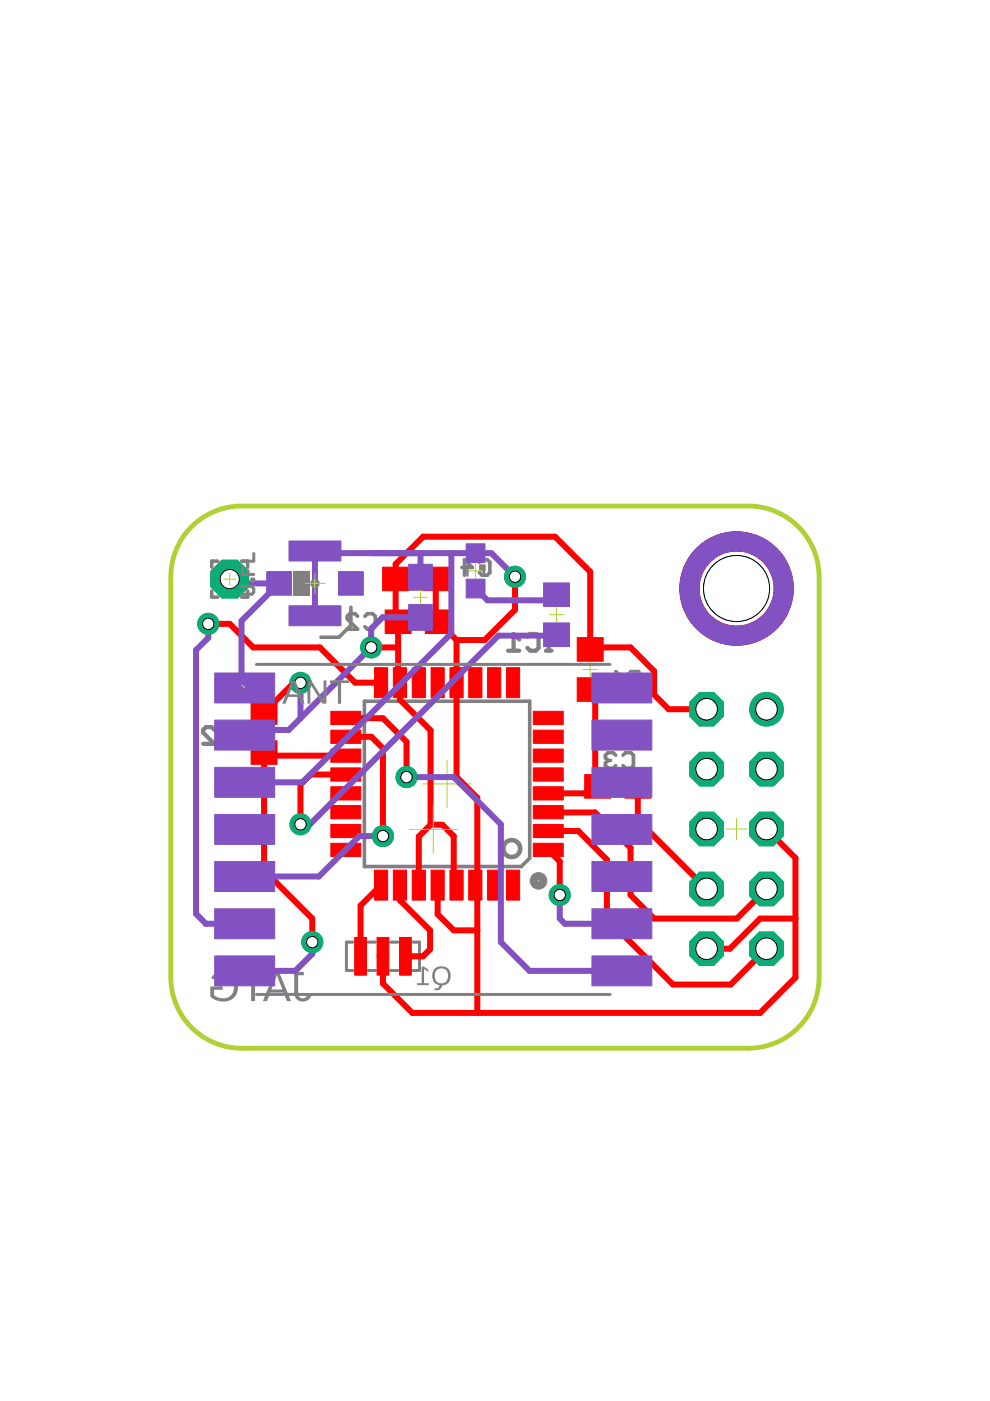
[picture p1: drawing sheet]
<svg xmlns="http://www.w3.org/2000/svg" width="210mm" height="297mm" viewBox="0 0 210 297" stroke-linecap="round" stroke-linejoin="round" font-family="sans-serif">
<g fill="none" stroke="#afd134" stroke-width=".21">
<path d="M86.9 122.7h2.5M87.4 131.8h2.5M88.1 121.5v2.5M88.7 130.6v2.5M54.5 155.3h3M56 153.8v3M123.6 141.9h3M125.1 140.4v3M89.7 166.2h10.2M94.8 161.1v10.2M129.7 166.7h2.5M131 165.5v2.5"/>
<path d="M79.8 202.8h2.8M81.2 201.4v2.7"/>
</g>
<path d="M113 185.4a1.76 1.76 0 0 1 2.7 .6 1.76 1.76 0 0 1-1.1 2.5 1.76 1.76 0 0 1-2.2-1.7h1.5a.24 .24 0 0 1 .3-.3 .24 .24 0 0 1 .2 .4 .24 .24 0 0 1-.4-.1h-1.6l.3-1z" fill-rule="evenodd" fill="#808080" stroke="#808080" stroke-width=".21"/>
<path d="M128.9 161.2l-.5 .6v.5l.5 .6h1.1l.6-.6M128.9 161.2h.6M130.6 160.1l-.6-.5h-1.1l-.5 .5v.6l.5 .5M132.1 160.1l.6-.5h1.1l.5 .5v2.2l-.5 .6h-1.1l-.6-.6" fill="none" stroke="#808080" stroke-width=".76"/>
<path d="M62.4 206.1v4.3a1.85 1.85 0 0 0 1.7 2 1.85 1.85 0 0 0 2-1.7l-.9-.1a1.03 1.03 0 0 1-1.1 1.1 1.03 1.03 0 0 1-.9-1.3v-3.6h1.2v-.7zM58.2 206.1l-2.5 6.2h.9l.7-1.9h2.8l.7 1.9h.9l-2.5-6.2zM58.7 206.7l1.2 3.1h-2.3zM51.1 206.1v.7h2.1v5.5h.9v-5.5h2.1v-.7zM45.2 206.8l-.5 .6 .8 .3a2.26 2.26 0 0 1 2.9-.8 2.26 2.26 0 0 1 1.2 2.7 2.48 2.48 0 0 1-1.7 2 2.48 2.48 0 0 1-2.5-.6v-1.1h1.8v-.7h-2.6v2.1a3.7 3.7 0 0 0 5.3-.1 3.7 3.7 0 0 0-.6-4.7 3.6 3.6 0 0 0-4.1 .3z" fill="#808080"/>
<path d="M101.7 119.2l.5-.5h1.1l.6 .5v2.2l-.6 .6h-1.1l-.5-.6M75.8 130.7l-.5-.6h-1.1l-.6 .6v.5l2.2 2.2h-2.2M77.4 130.7l.5-.6h1.1l.6 .6v2.2l-.6 .5h-1.1l-.5-.5M97.9 120.3h2.2l-1.6-1.6v3.3M129.5 145.7h2.2M131.7 143.5l-1.1-1.1v3.3M134.3 144.6l-1.1 1.1M135.4 144.6h-1.6l-.6-.6v-1.1l.6-.5h1.6v3.3" fill="none" stroke="#808080" stroke-width=".76"/>
<path d="M107.7 138h2.4M110.1 135.6l-1.2-1.2v3.6M111.8 135l.6-.6h1.2l.6 .6v2.4l-.6 .6h-1.2l-.6-.6M115.7 138h1.2M115.7 134.4h1.2M116.3 134.4v3.6M45.4 154.7l-.5-.5h-1.2l-.6 .5v.6l2.3 2.4h-2.3M48.3 156.5l-1.1 1.2M49.5 156.5h-1.7l-.6-.6v-1.2l.6-.5h1.7v3.5" fill="none" stroke="#808080" stroke-width=".89"/>
<path d="M92.2 205.4a2.13 2.13 0 0 0 1 3.5 .81 .81 0 0 1-1.1 .6v.4a1.22 1.22 0 0 0 1.7-1 2.04 2.04 0 0 0 1.6-2.8 2.04 2.04 0 0 0-3.2-.7zM92.5 205.7a1.56 1.56 0 0 1 2.5 .8 1.56 1.56 0 0 1-1.7 2 1.7 1.7 0 0 1-.8-2.8zM89.4 204.9v3.6h-1v.4h2.5v-.4h-1v-3.1l.9 .7v-.5l-.9-.7z" fill="#808080"/>
<path d="M77.3 148.7h35v33.2l-1.8 1.8h-33.2z" fill="none" stroke="#808080" stroke-width=".76"/>
<path d="M107 178.3a2.18 2.18 0 0 1 3.4 .6 2.18 2.18 0 0 1-1.4 3.1 2.18 2.18 0 0 1-2.7-2.1h.8a1.42 1.42 0 0 1 2.1-1.2 1.42 1.42 0 0 1 .1 2.4 1.42 1.42 0 0 1-2.2-.9v-.3h-.8a2.15 2.15 0 0 1 .7-1.6z" fill-rule="evenodd" fill="#808080" stroke="#808080" stroke-width=".21"/>
<path d="M74.8 199.7h-1.4v6.1h1.4M78 199.7h1.6M82.8 199.7h1.5M87.5 199.7h1.4v6.1h-1.4M78 205.8h1.6M82.8 205.8h1.5" fill="none" stroke="#808080" stroke-width=".63"/>
<path d="M148 116a12 12 0 0 1 18.7 3 12 12 0 0 1-7.5 17.4 12 12 0 0 1-15.1-11.6h4.1a8 8 0 0 1 11.6-7.1 8 8 0 0 1 1.1 13.5 8 8 0 0 1-12.6-5l-.1-1.4h-4.1a12 12 0 0 1 3.9-8.8z" fill-rule="evenodd" fill="#f00" stroke="#f00" stroke-width=".21"/>
<g fill="#f00" stroke="#f00" stroke-width=".21">
<path d="M81.7 129.3h5.5v5h-5.5z"/>
<path d="M90.2 129.3h5.5v5h-5.5z"/>
<path d="M122.4 143.7h5.5v5h-5.5z"/>
<path d="M122.4 135.2h5.5v5h-5.5z"/>
<path d="M81.1 120.2h5.5v5h-5.5z"/>
<path d="M89.6 120.2h5.5v5h-5.5z"/>
<path d="M132.5 164.2h5.5v5h-5.5z"/>
<path d="M124 164.2h5.5v5h-5.5z"/>
<path d="M107.4 184.5h2.8v6.3h-2.8z"/>
<path d="M103.4 184.5h2.8v6.3h-2.8z"/>
<path d="M99.4 184.5h2.8v6.3h-2.8z"/>
<path d="M95.4 184.5h2.8v6.3h-2.8z"/>
<path d="M91.4 184.5h2.8v6.3h-2.8z"/>
<path d="M87.4 184.5h2.8v6.3h-2.8z"/>
<path d="M83.4 184.5h2.8v6.3h-2.8z"/>
<path d="M79.4 184.5h2.8v6.3h-2.8z"/>
<path d="M70.1 178.8h6.4v2.8h-6.4z"/>
<path d="M70.1 174.8h6.4v2.8h-6.4z"/>
<path d="M70.1 170.8h6.4v2.8h-6.4z"/>
<path d="M70.1 166.8h6.4v2.8h-6.4z"/>
<path d="M70.1 162.8h6.4v2.8h-6.4z"/>
<path d="M70.1 158.8h6.4v2.8h-6.4z"/>
<path d="M70.1 154.8h6.4v2.8h-6.4z"/>
<path d="M70.1 150.8h6.4v2.8h-6.4z"/>
<path d="M79.4 141.6h2.8v6.3h-2.8z"/>
<path d="M83.4 141.6h2.8v6.3h-2.8z"/>
<path d="M87.4 141.6h2.8v6.3h-2.8z"/>
<path d="M91.4 141.6h2.8v6.3h-2.8z"/>
<path d="M95.4 141.6h2.8v6.3h-2.8z"/>
<path d="M99.4 141.6h2.8v6.3h-2.8z"/>
<path d="M103.4 141.6h2.8v6.3h-2.8z"/>
<path d="M107.4 141.6h2.8v6.3h-2.8z"/>
<path d="M113.1 150.8h6.3v2.8h-6.3z"/>
<path d="M113.1 154.8h6.3v2.8h-6.3z"/>
<path d="M113.1 158.8h6.3v2.8h-6.3z"/>
<path d="M113.1 162.8h6.3v2.8h-6.3z"/>
<path d="M113.1 166.8h6.3v2.8h-6.3z"/>
<path d="M113.1 170.8h6.3v2.8h-6.3z"/>
<path d="M113.1 174.8h6.3v2.8h-6.3z"/>
<path d="M113.1 178.8h6.3v2.8h-6.3z"/>
<path d="M53.2 157.1h5.5v5h-5.5z"/>
<path d="M53.2 148.6h5.5v5h-5.5z"/>
<path d="M84.7 198.8h2.5v8h-2.5z"/>
<path d="M79.9 198.8h2.5v8h-2.5z"/>
<path d="M75.2 198.8h2.5v8h-2.5z"/>
</g>
<g fill="none" stroke="#f00" stroke-width="1.3">
<path d="M44.2 132.3h4.5l5 5h14.1l7.5 7.4h5.5M78.7 137.3h5.7M92.4 122.7v8.6l4.4 4.4M96.8 135.7v29l4.4 4.4v18.2l-.4 .4M109.2 122.3v7l-6.4 6.4h-6M125.6 137.3h8.1l5 5v5l3.1 3.1h8M126.5 136.4l-1.4 1.3v-16.5l-7.4-7.4h-28l-5.8 5.8v11.7l.5 .5v12.6l.4 .3v3.7l6.5 6.5v20M63.7 144.8h-1.4l-6.3 6.3M73.3 156.2h5.4l2.5 2.5v18.6M73.3 152.2l7.9 .1 5 5v7.5M125.1 146.2l1.1 1.1v20M73.3 160.2h-16.7l-.6-.6v24.9l10.2 10.3v4.9"/>
<path d="M73.9 164.8l-.6-.6h-7.5l-2.1 2.1v8.5M91.3 174.9l-2.5 2.5v10.3M91.3 174.9h2.5l2.4 2.4v9.8l.6 .6M116.2 176.2h6.4l6.1 6.1v12.5l14 13.9h12.2l7.6-7.6M118.6 172.2h-2.4l10 .1 7.5 7.5v10l5 5h17.5l6.3-6.3M126.2 167.3l-.9 .9h-9.1M126.7 166.7l-.5 .6M135.2 166.7v7.2l14.6 14.6M162.5 175.8l6.2 6.1v25.4l-7.5 7.5h-73.8l-6.2-6.3v-5.7M80.8 187.7l-4.3 4.3v10.8M84.8 187.7v3.2l6.4 6.4v4l-1.5 1.5h-3.7M92.8 187.7v6.1l3.4 3.5h5"/>
<path d="M100.1 187l.7 .7M100.8 187.7l.4 .4v26.7M116.2 180.2l2.5 2.4v7.2M168.7 194.8h-7.5l-6.4 6.3h-5"/>
</g>
<circle cx="162.5" cy="150.4" r="3.6" fill="#0dab76" stroke="#0dab76" stroke-width=".21"/>
<circle cx="162.5" cy="150.4" r="2.29" fill="#fff" stroke="#000" stroke-width=".21"/>
<circle cx="149.8" cy="150.4" r="3.9" fill="#0dab76" stroke="#0dab76" stroke-width=".21"/>
<circle cx="149.8" cy="150.4" r="2.29" fill="#fff" stroke="#000" stroke-width=".21"/>
<circle cx="162.5" cy="163.1" r="3.9" fill="#0dab76" stroke="#0dab76" stroke-width=".21"/>
<circle cx="162.5" cy="163.1" r="2.29" fill="#fff" stroke="#000" stroke-width=".21"/>
<circle cx="149.8" cy="163.1" r="3.9" fill="#0dab76" stroke="#0dab76" stroke-width=".21"/>
<circle cx="149.8" cy="163.1" r="2.29" fill="#fff" stroke="#000" stroke-width=".21"/>
<circle cx="162.5" cy="175.8" r="3.9" fill="#0dab76" stroke="#0dab76" stroke-width=".21"/>
<circle cx="162.5" cy="175.8" r="2.29" fill="#fff" stroke="#000" stroke-width=".21"/>
<circle cx="149.8" cy="175.8" r="3.9" fill="#0dab76" stroke="#0dab76" stroke-width=".21"/>
<circle cx="149.8" cy="175.8" r="2.29" fill="#fff" stroke="#000" stroke-width=".21"/>
<circle cx="162.5" cy="188.5" r="3.9" fill="#0dab76" stroke="#0dab76" stroke-width=".21"/>
<circle cx="162.5" cy="188.5" r="2.29" fill="#fff" stroke="#000" stroke-width=".21"/>
<circle cx="149.8" cy="188.5" r="3.9" fill="#0dab76" stroke="#0dab76" stroke-width=".21"/>
<circle cx="149.8" cy="188.5" r="2.29" fill="#fff" stroke="#000" stroke-width=".21"/>
<circle cx="162.5" cy="201.1" r="3.9" fill="#0dab76" stroke="#0dab76" stroke-width=".21"/>
<circle cx="162.5" cy="201.1" r="2.29" fill="#fff" stroke="#000" stroke-width=".21"/>
<circle cx="149.8" cy="201.1" r="3.9" fill="#0dab76" stroke="#0dab76" stroke-width=".21"/>
<circle cx="149.8" cy="201.1" r="2.29" fill="#fff" stroke="#000" stroke-width=".21"/>
<circle cx="48.7" cy="122.8" r="4.3" fill="#0dab76" stroke="#0dab76" stroke-width=".21"/>
<circle cx="48.7" cy="122.8" r="2.03" fill="#fff" stroke="#000" stroke-width=".21"/>
<circle cx="63.7" cy="144.8" r="2.22" fill="#0dab76" stroke="#0dab76" stroke-width=".21"/>
<circle cx="63.7" cy="144.8" r="1.21" fill="#fff" stroke="#000" stroke-width=".21"/>
<circle cx="78.7" cy="137.3" r="2.22" fill="#0dab76" stroke="#0dab76" stroke-width=".21"/>
<circle cx="78.7" cy="137.3" r="1.21" fill="#fff" stroke="#000" stroke-width=".21"/>
<circle cx="109.2" cy="122.3" r="2.22" fill="#0dab76" stroke="#0dab76" stroke-width=".21"/>
<circle cx="109.2" cy="122.3" r="1.21" fill="#fff" stroke="#000" stroke-width=".21"/>
<circle cx="118.7" cy="189.8" r="2.22" fill="#0dab76" stroke="#0dab76" stroke-width=".21"/>
<circle cx="118.7" cy="189.8" r="1.21" fill="#fff" stroke="#000" stroke-width=".21"/>
<circle cx="63.7" cy="174.8" r="2.22" fill="#0dab76" stroke="#0dab76" stroke-width=".21"/>
<circle cx="63.7" cy="174.8" r="1.21" fill="#fff" stroke="#000" stroke-width=".21"/>
<circle cx="66.2" cy="199.7" r="2.22" fill="#0dab76" stroke="#0dab76" stroke-width=".21"/>
<circle cx="66.2" cy="199.7" r="1.21" fill="#fff" stroke="#000" stroke-width=".21"/>
<circle cx="81.2" cy="177.3" r="2.22" fill="#0dab76" stroke="#0dab76" stroke-width=".21"/>
<circle cx="81.2" cy="177.3" r="1.21" fill="#fff" stroke="#000" stroke-width=".21"/>
<circle cx="86.2" cy="164.8" r="2.22" fill="#0dab76" stroke="#0dab76" stroke-width=".21"/>
<circle cx="86.2" cy="164.8" r="1.21" fill="#fff" stroke="#000" stroke-width=".21"/>
<circle cx="44.2" cy="132.3" r="2.22" fill="#0dab76" stroke="#0dab76" stroke-width=".21"/>
<circle cx="44.2" cy="132.3" r="1.21" fill="#fff" stroke="#000" stroke-width=".21"/>
<path d="M148 116a12 12 0 0 1 18.7 3 12 12 0 0 1-7.5 17.4 12 12 0 0 1-15.1-11.6h4.1a8 8 0 0 1 11.6-7.1 8 8 0 0 1 1.1 13.5 8 8 0 0 1-12.6-5l-.1-1.4h-4.1a12 12 0 0 1 3.9-8.8z" fill-rule="evenodd" fill="#8252c2" stroke="#8252c2" stroke-width=".21"/>
<g fill="#8252c2" stroke="#8252c2" stroke-width=".21">
<path d="M45.5 142.7h12.7v6.3h-12.7z"/>
<path d="M125.5 182.7h12.7v6.3h-12.7z"/>
<path d="M45.5 162.7h12.7v6.3h-12.7z"/>
<path d="M125.5 192.7h12.7v6.3h-12.7z"/>
<path d="M125.5 172.7h12.7v6.3h-12.7z"/>
<path d="M125.5 162.7h12.7v6.3h-12.7z"/>
<path d="M125.5 152.7h12.7v6.3h-12.7z"/>
<path d="M125.5 142.7h12.7v6.3h-12.7z"/>
<path d="M45.5 172.7h12.7v6.3h-12.7z"/>
<path d="M45.5 192.7h12.7v6.3h-12.7z"/>
<path d="M45.5 182.7h12.7v6.3h-12.7z"/>
<path d="M125.5 202.7h12.7v6.3h-12.7z"/>
<path d="M45.5 202.7h12.7v6.3h-12.7z"/>
<path d="M45.5 152.7h12.7v6.3h-12.7z"/>
<path d="M98.8 115.3h4v4h-4z"/>
<path d="M98.8 122.8h4v4h-4z"/>
<path d="M115.3 123.6h5.5v5h-5.5z"/>
<path d="M115.3 132.1h5.5v5h-5.5z"/>
<path d="M86.7 119.6h5v5.5h-5z"/>
<path d="M86.7 128.1h5v5.5h-5z"/>
<path d="M61.3 128.4h11v4.3h-11z"/>
<path d="M61.3 114.7h11v4.2h-11z"/>
<path d="M56.5 121.2h5.3v5h-5.3z"/>
<path d="M71.8 121.2h5.2v5h-5.2z"/>
</g>
<g fill="none" stroke="#8252c2" stroke-width="1.3">
<path d="M89.2 117.3v5.1M95.7 117.3v17l-31.6 31.6h-15.4M100.8 117.3h.1M44.2 132.3v2.9l-2.6 2.6v56l2 2.1h8.3M48.7 122.8l.9 .9h9.6l-8 7.9v13.6M89.2 130.9h-8.1l-2.4 2.4v4l-17.5 17.5h-8.2l-1.1 1.1-1.1-1.1M100.8 124.8l2.5 2.5h13.5l1.2-1.2M109.2 122.3l-5-5h-37l-.4-.5v13.8M118 134.6h-1.1l-.2 .2h-11l-40 40h-2M63.7 144.8v7.5M81.2 177.3h-5l-8.6 8.5h-15.7M86.2 164.8h10l10 10v24.9l6.1 6.1h19.5"/>
<path d="M66.2 199.7v2.5l-3.6 3.6h-10.7M118.7 189.8v5l1.1 1.1h17.5"/>
</g>
<circle cx="162.5" cy="150.4" r="3.6" fill="#0dab76" stroke="#0dab76" stroke-width=".21"/>
<circle cx="162.5" cy="150.4" r="2.29" fill="#fff" stroke="#000" stroke-width=".21"/>
<circle cx="149.8" cy="150.4" r="3.9" fill="#0dab76" stroke="#0dab76" stroke-width=".21"/>
<circle cx="149.8" cy="150.4" r="2.29" fill="#fff" stroke="#000" stroke-width=".21"/>
<circle cx="162.5" cy="163.1" r="3.9" fill="#0dab76" stroke="#0dab76" stroke-width=".21"/>
<circle cx="162.5" cy="163.1" r="2.29" fill="#fff" stroke="#000" stroke-width=".21"/>
<circle cx="149.8" cy="163.1" r="3.9" fill="#0dab76" stroke="#0dab76" stroke-width=".21"/>
<circle cx="149.8" cy="163.1" r="2.29" fill="#fff" stroke="#000" stroke-width=".21"/>
<circle cx="162.5" cy="175.8" r="3.9" fill="#0dab76" stroke="#0dab76" stroke-width=".21"/>
<circle cx="162.5" cy="175.8" r="2.29" fill="#fff" stroke="#000" stroke-width=".21"/>
<circle cx="149.8" cy="175.8" r="3.9" fill="#0dab76" stroke="#0dab76" stroke-width=".21"/>
<circle cx="149.8" cy="175.8" r="2.29" fill="#fff" stroke="#000" stroke-width=".21"/>
<circle cx="162.5" cy="188.5" r="3.9" fill="#0dab76" stroke="#0dab76" stroke-width=".21"/>
<circle cx="162.5" cy="188.5" r="2.29" fill="#fff" stroke="#000" stroke-width=".21"/>
<circle cx="149.8" cy="188.5" r="3.9" fill="#0dab76" stroke="#0dab76" stroke-width=".21"/>
<circle cx="149.8" cy="188.5" r="2.29" fill="#fff" stroke="#000" stroke-width=".21"/>
<circle cx="162.5" cy="201.1" r="3.9" fill="#0dab76" stroke="#0dab76" stroke-width=".21"/>
<circle cx="162.5" cy="201.1" r="2.29" fill="#fff" stroke="#000" stroke-width=".21"/>
<circle cx="149.8" cy="201.1" r="3.9" fill="#0dab76" stroke="#0dab76" stroke-width=".21"/>
<circle cx="149.8" cy="201.1" r="2.29" fill="#fff" stroke="#000" stroke-width=".21"/>
<circle cx="48.7" cy="122.8" r="4.3" fill="#0dab76" stroke="#0dab76" stroke-width=".21"/>
<circle cx="48.7" cy="122.8" r="2.03" fill="#fff" stroke="#000" stroke-width=".21"/>
<circle cx="63.7" cy="144.8" r="2.22" fill="#0dab76" stroke="#0dab76" stroke-width=".21"/>
<circle cx="63.7" cy="144.8" r="1.21" fill="#fff" stroke="#000" stroke-width=".21"/>
<circle cx="78.7" cy="137.3" r="2.22" fill="#0dab76" stroke="#0dab76" stroke-width=".21"/>
<circle cx="78.7" cy="137.3" r="1.21" fill="#fff" stroke="#000" stroke-width=".21"/>
<circle cx="109.2" cy="122.3" r="2.22" fill="#0dab76" stroke="#0dab76" stroke-width=".21"/>
<circle cx="109.2" cy="122.3" r="1.21" fill="#fff" stroke="#000" stroke-width=".21"/>
<circle cx="118.7" cy="189.8" r="2.22" fill="#0dab76" stroke="#0dab76" stroke-width=".21"/>
<circle cx="118.7" cy="189.8" r="1.21" fill="#fff" stroke="#000" stroke-width=".21"/>
<circle cx="63.7" cy="174.8" r="2.22" fill="#0dab76" stroke="#0dab76" stroke-width=".21"/>
<circle cx="63.7" cy="174.8" r="1.21" fill="#fff" stroke="#000" stroke-width=".21"/>
<circle cx="66.2" cy="199.7" r="2.22" fill="#0dab76" stroke="#0dab76" stroke-width=".21"/>
<circle cx="66.2" cy="199.7" r="1.21" fill="#fff" stroke="#000" stroke-width=".21"/>
<circle cx="81.2" cy="177.3" r="2.22" fill="#0dab76" stroke="#0dab76" stroke-width=".21"/>
<circle cx="81.2" cy="177.3" r="1.21" fill="#fff" stroke="#000" stroke-width=".21"/>
<circle cx="86.2" cy="164.8" r="2.22" fill="#0dab76" stroke="#0dab76" stroke-width=".21"/>
<circle cx="86.2" cy="164.8" r="1.21" fill="#fff" stroke="#000" stroke-width=".21"/>
<circle cx="44.2" cy="132.3" r="2.22" fill="#0dab76" stroke="#0dab76" stroke-width=".21"/>
<circle cx="44.2" cy="132.3" r="1.21" fill="#fff" stroke="#000" stroke-width=".21"/>
<path d="M54.4 140.9h74.9M54.4 210.8h74.9" fill="none" stroke="#808080" stroke-width=".63"/>
<path d="M61.9 144.3h.7l2 4.9h-.7l-.6-1.4h-2.2l-.6 1.4h-.7zM62.2 144.8l-.9 2.4h1.8zM65.2 144.3h.8l2.6 4.2v-4.2h.6v4.9h-.8l-2.6-4.2v4.2h-.6zM70 144.3h4v.5h-1.7v4.4h-.7v-4.4h-1.6z" fill="#808080"/>
<path d="M99.1 120v2M102.6 120v2" fill="none" stroke="#808080" stroke-width=".51"/>
<path d="M101.7 119.8h1.1v1.2h-1.1z" fill="#808080" stroke="#808080" stroke-width=".21"/>
<g fill="none" stroke="#808080" stroke-width=".21">
<path d="M62.3 121.2h3.2v5h-3.2zM62.3 126.2h3.2M62.3 126.1h3.2M62.3 126h3.2M62.3 125.9h3.2M62.3 125.8h3.2M62.3 125.7h3.2M62.3 125.6h3.2M62.3 125.5h3.2M62.3 125.4h3.2M62.3 125.3h3.2M62.3 125.2h3.2"/>
<path d="M62.3 125.1h3.2M62.3 125h3.2M62.3 124.9h3.2M62.3 124.8h3.2M62.3 124.7h3.2M62.3 124.6h3.2M62.3 124.5h3.2M62.3 124.4h3.2M62.3 124.3h3.2M62.3 124.2h3.2M62.3 124.1h3.2M62.3 124h3.2"/>
<path d="M62.3 123.9h3.2M62.3 123.8h3.2M62.3 123.7h3.2M62.3 123.6h3.2M62.3 123.5h3.2M62.3 123.4h3.2M62.3 123.3h3.2M62.3 123.2h3.2M62.3 123.1h3.2M62.3 123h3.2M62.3 122.9h3.2M62.3 122.8h3.2"/>
<path d="M62.3 122.7h3.2M62.3 122.6h3.2M62.3 122.5h3.2M62.3 122.4h3.2M62.3 122.3h3.2M62.3 122.2h3.2M62.3 122.1h3.2M62.3 122h3.2M62.3 121.9h3.2M62.3 121.8h3.2M62.3 121.7h3.2M62.3 121.6h3.2"/>
<path d="M62.3 121.5h3.2M62.3 121.4h3.2M62.3 121.3h3.2M62.3 121.2h3.2"/>
</g>
<circle cx="66.8" cy="123.7" r=".89" fill="#808080" stroke="#808080" stroke-width=".21"/>
<path d="M46.2 119h-1.3v1.2M51.2 119h1.3v1.2M44.9 125.3v1.3h1.3M52.5 125.3v1.3h-1.3M74.4 128.8v3.8l-2.5 2.5h-3.8" fill="none" stroke="#808080" stroke-width=".76"/>
<path d="M53.8 117.4v1.6h-2.4M51.4 124.4h2l.4 .4v.8l-.4 .4h-2M51.4 120.2v1.6h2.4M52.6 121v.8M53.4 122.8h.4v.4h-.4z" fill="none" stroke="#808080" stroke-width=".63"/>
<g fill="none" stroke="#afd134" stroke-width=".21">
<path d="M100.8 119.6v2.8M47.4 122.8h2.6M48.7 121.5v2.6M64.6 123.7h4.3M66.8 121.5v4.3M87.7 126.6h2.9M89.2 125.2v2.9M99.4 121h2.9M116.5 130.3h3M118 128.8v3M86.8 175.9h10.1M91.9 170.8v10.1"/>
<path d="M153.9 175.8h4.5M156.2 173.5v4.5"/>
<circle cx="156.2" cy="124.8" r="7"/>
</g>
<path d="M51.2 145.2l.7 .7" fill="none" stroke="#c8c832" stroke-width=".21"/>
<circle cx="156.2" cy="124.8" r="7" fill="#fff" stroke="#000" stroke-width=".21"/>
<path d="M40.6 111.7a15.1 15.1 0 0 1 10.6-4.4h107.5a15 15 0 0 1 15 15v85a15 15 0 0 1-15 14.9h-107.5a15 15 0 0 1-15-14.9v-85a15.1 15.1 0 0 1 4.4-10.6z" fill="none" stroke="#afd134" stroke-width="1"/>
</svg>
